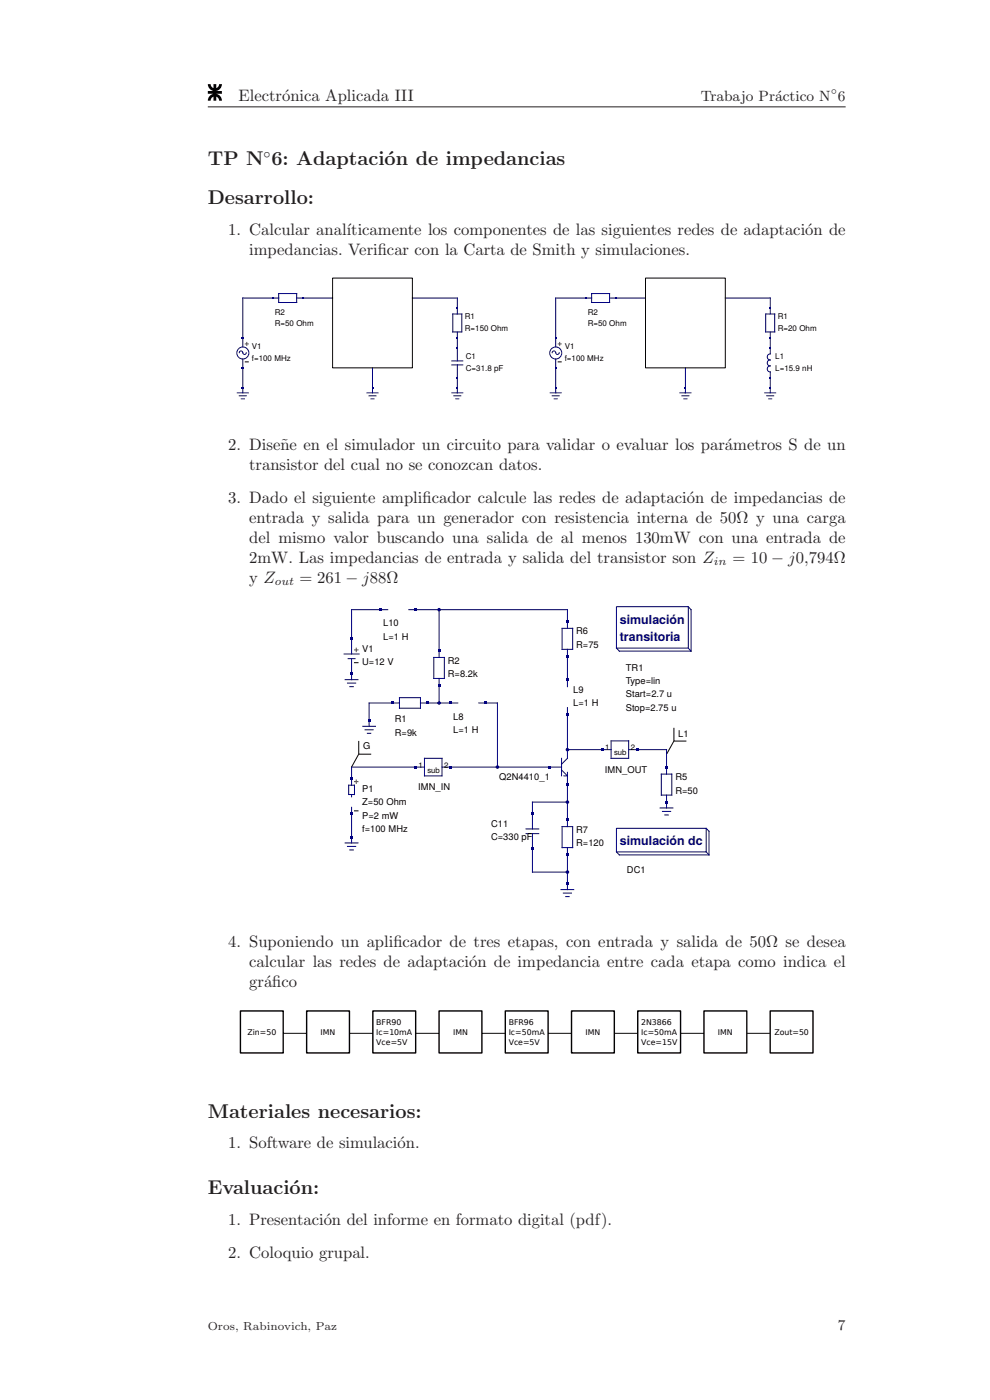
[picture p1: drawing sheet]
<svg xmlns="http://www.w3.org/2000/svg" width="210mm" height="297mm" viewBox="0 0 210 297" stroke-linecap="round" stroke-linejoin="round" font-family="sans-serif">
<defs><g id="words">
<g font-size="4.2" fill="#231f20">
<text x="44.1" y="35">TP N 6: Adaptaci´</text>
<text x="81.6" y="35">on de impedancias</text>
<text x="44.1" y="43.4">Desarrollo:</text>
<text x="44.1" y="237.1">Materiales necesarios:</text>
<text x="44.1" y="253.4">Evaluaci´</text>
<text x="61.4" y="253.4">on:</text>
</g>
<g font-size="3.5" fill="#231f20">
<text x="50.6" y="21.4">Electr´</text>
<text x="59.8" y="21.4">onica Aplicada III</text>
<text x="48.4" y="49.8">1. Calcular anal´ıticamente los componentes de las siguientes redes de adaptaci´</text>
<text x="170.8" y="49.8">on de</text>
<text x="52.9" y="54.1">impedancias. Verifcar con la Carta de Smith y simulaciones.</text>
<text x="80.1" y="54.1">i</text>
<text x="48.4" y="95.5">2. Dise˜</text>
<text x="59.5" y="95.5">ne en el simulador un circuito para validar o evaluar los par´</text>
<text x="153.8" y="95.5">ametros S de un</text>
<text x="52.9" y="99.7">transistor del cual no se conozcan datos.</text>
<text x="48.4" y="106.7">3. Dado el siguiente amplifcador calcule las redes de adaptaci´</text>
<text x="89.6" y="106.7">i</text>
<text x="145.7" y="106.7">on de impedancias de</text>
<text x="52.9" y="110.9">entrada y salida para un generador con resistencia interna de 50Ω y una carga</text>
<text x="52.9" y="115.2">del mismo valor buscando una salida de al menos 130mW con una entrada de</text>
<text x="52.9" y="119.4">2mW. Las impedancias de entrada y salida del transistor son Z</text>
<text x="155.4" y="119.4">= 10 − j0,794Ω</text>
<text x="52.9" y="123.6">y Z</text>
<text x="63.6" y="123.6">= 261 − j88Ω</text>
<text x="48.4" y="200.9">4. Suponiendo un aplifcador de tres etapas, con entrada y salida de 50Ω se desea</text>
<text x="83.4" y="200.9">i</text>
<text x="52.9" y="205.1">calcular las redes de adaptaci´</text>
<text x="52.9" y="209.3">gr´ico</text>
<text x="56" y="209.3">af</text>
<text x="99.5" y="205.1">on de impedancia entre cada etapa como indica el</text>
<text x="48.4" y="243.6">1. Software de simulaci´</text>
<text x="84.3" y="243.6">on.</text>
<text x="48.4" y="259.9">1. Presentaci´</text>
<text x="68.7" y="259.9">on del informe en formato digital (pdf).</text>
<text x="48.4" y="266.9">2. Coloquio grupal.</text>
</g>
<g font-size="3.2" fill="#231f20">
<text x="148.6" y="21.4">Trabajo Pr´</text>
<text x="164.4" y="21.4">actico N 6</text>
<text x="177.8" y="282.1">7</text>
</g>
<text font-size="2.8" fill="#231f20" x="55.9" y="33.4">◦</text>
<g font-size="2.6" fill="#000080">
<text x="131.5" y="132.3">simulación</text>
<text x="131.5" y="136.1">transitoria</text>
<text x="131.5" y="179.3">simulación dc</text>
</g>
<g font-size="2.5" fill="#231f20">
<text x="151.4" y="119.9">in</text>
<text x="58.3" y="124.1">out</text>
<text x="44.1" y="282.1">Oros, Rabinovich, Paz</text>
</g>
<text font-size="2.1" fill="#231f20" x="176.2" y="20">◦</text>
<g font-size="2">
<text x="81.3" y="132.8">L10</text>
<text x="81.3" y="135.7">L=1 H</text>
<text x="122.2" y="134.6">R6</text>
<text x="122.2" y="137.4">R=75</text>
<text x="76.8" y="138.3">V1</text>
<text x="76.8" y="141.1">U=12 V</text>
<text x="95" y="140.8">R2</text>
<text x="95" y="143.6">R=8.2k</text>
<text x="132.8" y="142.2">TR1</text>
<text x="121.6" y="147">L9</text>
<text x="121.6" y="149.8">L=1 H</text>
<text x="132.8" y="145.1">Type=lin</text>
<text x="132.8" y="147.9">Start=2.7 u</text>
<text x="83.8" y="153.3">R1</text>
<text x="96.1" y="152.6">L8</text>
<text x="96.1" y="155.5">L=1 H</text>
<text x="132.8" y="150.7">Stop=2.75 u</text>
<text x="77.1" y="158.8">G</text>
<text x="83.8" y="156.1">R=9k</text>
<text x="143.9" y="156.4">L1</text>
<text x="76.8" y="168">P1</text>
<text x="88.7" y="167.6">IMN_IN</text>
<text x="105.9" y="165.4">Q2N4410_1</text>
<text x="128.3" y="163.9">IMN_OUT</text>
<text x="143.3" y="165.5">R5</text>
<text x="76.8" y="170.8">Z=50 Ohm</text>
<text x="76.8" y="173.6">P=2 mW</text>
<text x="143.3" y="168.3">R=50</text>
<text x="76.8" y="176.5">f=100 MHz</text>
<text x="104.2" y="175.4">C11</text>
<text x="104.2" y="178.2">C=330 pF</text>
<text x="122.2" y="176.7">R7</text>
<text x="122.2" y="179.5">R=120</text>
<text x="133" y="185.3">DC1</text>
</g>
<g font-size="1.7">
<text x="58.3" y="66.8">R2</text>
<text x="58.3" y="69.2">R=50 Ohm</text>
<text x="98.6" y="67.7">R1</text>
<text x="98.6" y="70.1">R=150 Ohm</text>
<text x="124.7" y="66.8">R2</text>
<text x="124.7" y="69.2">R=50 Ohm</text>
<text x="165" y="67.7">R1</text>
<text x="165" y="70.1">R=20 Ohm</text>
<text x="53.4" y="76.5">f=100 MHz</text>
<text x="53.4" y="74.1">V1</text>
<text x="98.8" y="76.2">C1</text>
<text x="119.8" y="76.5">f=100 MHz</text>
<text x="119.8" y="74.1">V1</text>
<text x="164.4" y="76.2">L1</text>
<text x="98.8" y="78.6">C=31.8 pF</text>
<text x="164.4" y="78.6">L=15.9 nH</text>
<text x="52.5" y="219.5">Zin=50</text>
<text x="68" y="219.5">IMN</text>
<text x="79.8" y="217.4">BFR90</text>
<text x="79.8" y="219.5">Ic=10mA</text>
<text x="79.8" y="221.6">Vce=5V</text>
<text x="96.1" y="219.5">IMN</text>
<text x="107.9" y="217.4">BFR96</text>
<text x="107.9" y="219.5">Ic=50mA</text>
<text x="107.9" y="221.6">Vce=5V</text>
<text x="124.2" y="219.5">IMN</text>
<text x="136" y="217.4">2N3866</text>
<text x="136" y="219.5">Ic=50mA</text>
<text x="136" y="221.6">Vce=15V</text>
<text x="152.3" y="219.5">IMN</text>
<text x="164.3" y="219.5">Zout=50</text>
</g>
<g font-size="1.6">
<text x="128.4" y="159.2">1</text>
<text x="130.3" y="160.2">sub</text>
<text x="133.8" y="159.2">2</text>
<text x="88.8" y="162.9">1</text>
<text x="90.7" y="163.9">sub</text>
<text x="94.2" y="162.9">2</text>
</g>
</g></defs>
<path d="M44.1 17.8h.6a.9 .9 0 0 0 .6 .9v-.9h.6v.9a.9 .9 0 0 0 .6-.9h.6a1.5 1.5 0 0 1-1.2 1.5h1.2v.6h-1.2a1.49 1.49 0 0 1 1.2 1.5h-.6a.9 .9 0 0 0-.6-.9v.9h-.6v-.9a.9 .9 0 0 0-.6 .9h-.6a1.5 1.5 0 0 1 1.2-1.5h-1.2v-.6h1.2a1.5 1.5 0 0 1-1.2-1.5z" fill="#000"/>
<path d="M44.1 22.7h135.3" fill="none" stroke="#231f20" stroke-width=".21"/>
<g fill="none" stroke="#000080" stroke-width=".21">
<path d="M117.1 74.8a.41 .41 0 0 1 .5-.3 .41 .41 0 0 1 .3 .5 .37 .37 0 0 0 .4 .2 .37 .37 0 0 0 .3-.4M117.9 76.1v7.2M125.5 62.3h3.8v1.9h-3.8zM125.5 63.2h-7.6v10.4M129.3 63.2h7.6M145.4 78v5.3M153.9 63.2h9.5v3.4M162.4 66.6h1.9v3.8h-1.9zM163.4 70.4v4.7a.64 .64 0 0 0-.7 .6 .64 .64 0 0 0 .7 .6 .63 .63 0 0 0-.7 .7 .63 .63 0 0 0 .7 .6 .64 .64 0 0 0-.7 .7 .64 .64 0 0 0 .7 .6v4.4M116.7 83.3h2.3M117.1 84h1.5M117.6 84.6h.6"/>
<path d="M144.2 83.3h2.4M144.6 84h1.5M145.1 84.6h.6M162.2 83.3h2.3M162.6 84h1.5M163.1 84.6h.6"/>
<circle cx="117.9" cy="74.9" r="1.28"/>
</g>
<path d="M118.4 73h.6M118.7 72.6v.7" fill="none" stroke="#f00" stroke-width=".21"/>
<path d="M118.4 76.8h.6" fill="none" stroke="#000" stroke-width=".21"/>
<g fill="#000080">
<path d="M163.2 71.5h.4v.4h-.4z"/>
<path d="M163.2 65.1h.4v.5h-.4z"/>
<path d="M117.7 71.5h.4v.4h-.4z"/>
<path d="M117.7 77.8h.4v.5h-.4z"/>
<path d="M124 63h.4v.4h-.4z"/>
<path d="M130.4 63h.4v.4h-.4z"/>
<path d="M163.2 82.1h.4v.4h-.4z"/>
<path d="M117.7 82.1h.4v.4h-.4z"/>
<path d="M145.2 82.1h.4v.4h-.4z"/>
<path d="M163.2 80h.4v.4h-.4z"/>
<path d="M163.2 73.6h.4v.4h-.4z"/>
</g>
<path d="M136.9 59h17v19h-17zM52 76.8h.7" fill="none" stroke="#000" stroke-width=".21"/>
<g fill="none" stroke="#000080" stroke-width=".21">
<path d="M50.8 74.8a.41 .41 0 0 1 .5-.3 .41 .41 0 0 1 .3 .5 .37 .37 0 0 0 .4 .2 .37 .37 0 0 0 .2-.4M51.5 76.1v7.2M59.1 62.3h3.8v1.9h-3.8zM59.1 63.2h-7.6v10.4M62.9 63.2h7.6M79 78v5.3M87.5 63.2h9.5v3.4M95.8 77.4h2.4M95.8 76.6h2.4M96 66.6h2v3.8h-2zM97 70.4v6.2M97 77.4v5.9"/>
<path d="M50.3 83.3h2.4M50.8 84h1.4M51.2 84.6h.6M77.8 83.3h2.4M78.3 84h1.5M78.7 84.6h.6M95.8 83.3h2.4M96.3 84h1.4M96.7 84.6h.6"/>
<circle cx="51.5" cy="74.9" r="1.28"/>
</g>
<path d="M52 73h.7M52.3 72.6v.7" fill="none" stroke="#f00" stroke-width=".21"/>
<g fill="#000080">
<path d="M96.8 71.5h.4v.4h-.4z"/>
<path d="M96.8 65.1h.4v.5h-.4z"/>
<path d="M51.3 71.5h.4v.4h-.4z"/>
<path d="M51.3 77.8h.4v.5h-.4z"/>
<path d="M57.6 63h.5v.4h-.5z"/>
<path d="M64 63h.4v.4h-.4z"/>
<path d="M96.8 82.1h.4v.4h-.4z"/>
<path d="M51.3 82.1h.4v.4h-.4z"/>
<path d="M78.8 82.1h.4v.4h-.4z"/>
<path d="M96.8 80h.4v.4h-.4z"/>
<path d="M96.8 73.6h.4v.4h-.4z"/>
</g>
<path d="M70.5 59h17v19h-17zM75.2 140.6h.7M75.2 172h.7" fill="none" stroke="#000" stroke-width=".21"/>
<g fill="none" stroke="#000080" stroke-width=".21">
<path d="M73 138.7h3.2M73.8 139.7h1.5M74.6 139.7v4.5M82.3 129.3h-7.7v9.4M86.7 129.3h33.7v4M92 139.5h2.3v4.4h-2.3zM93.1 129.3v10.2M119.2 133.3h2.3v4.5h-2.3zM120.4 137.8v7.9M130.8 128.7h15.2v8.8h-15.2zM130.8 137.5l.6 .6h15.2M146 137.5l.6 .6"/>
<path d="M146 128.7l.6 .6v8.8M73.2 144.2h2.7M73.7 144.9h1.7M74.2 145.7h.8M76.9 154.1h2.7M77.4 154.8h1.8M77.9 155.6h.8M84.7 149.1h-6.4v5M84.7 148h4.5v2.2h-4.5zM89.2 149.1h7.9M93.1 143.9v5.2M101.6 149.1h3.9v13.6"/>
<path d="M120.4 150.1v10.8l-1.3 1.2M120.4 159h9.2M129.6 157.2h3.8v3.7h-3.8zM133.4 159h8v5.2M73.2 178.8h2.7M73.7 179.6h1.7M74 166.6h1.2v2h-1.2zM74.6 168.6v.4M74.6 171.3v7.5M90 162.7h-15.4v3.9M90 160.9h3.8v3.7h-3.8zM93.8 162.7h25.3"/>
<path d="M111.6 175.9h2.7M111.6 176.8h2.7M112.9 176.8v8.2h7.5M119.1 160.9v3.7M119.1 163.3l1.3 1.3h-.8M119.2 175.4h2.3v4.4h-2.3zM120.4 163.8v11.6M120.4 179.8v8.9M120.4 170.2h-7.5v5.7M130.8 175.7h19v5h-19zM140 171.4h2.8M140.3 164.2h2.2v4.5h-2.2z"/>
<path d="M140.5 172.1h1.8M141 172.9h.8M141.4 168.7v2.7M149.8 175.7l.6 .7v5M74.2 180.3h.8M119 188.7h2.7M119.5 189.5h1.7M120 190.2h.7M130.8 180.7l.6 .7h19M149.8 180.7l.6 .7"/>
</g>
<path d="M75.2 137.9h.7M75.6 137.5v.7M75.2 165.8h.7M75.6 165.5v.7" fill="none" stroke="#f00" stroke-width=".21"/>
<g fill="#000080">
<path d="M120.1 187.2h.5v.5h-.5z"/>
<path d="M112.7 172.4h.5v.5h-.5z"/>
<path d="M112.7 179.8h.5v.5h-.5z"/>
<path d="M120.1 151.4h.5v.4h-.5z"/>
<path d="M120.1 143.9h.5v.5h-.5z"/>
<path d="M120.1 181h.5v.5h-.5z"/>
<path d="M120.1 173.6h.5v.5h-.5z"/>
<path d="M120.1 139h.5v.5h-.5z"/>
<path d="M120.1 131.6h.5v.5h-.5z"/>
<path d="M74.3 177.3h.5v.5h-.5z"/>
<path d="M116.4 162.5h.5v.5h-.5z"/>
<path d="M120.1 166.2h.5v.5h-.5z"/>
<path d="M92.9 145.2h.5v.5h-.5z"/>
<path d="M92.9 137.8h.5v.4h-.5z"/>
<path d="M78 152.6h.5v.5h-.5z"/>
<path d="M95.4 148.9h.5v.5h-.5z"/>
<path d="M102.8 148.9h.5v.5h-.5z"/>
<path d="M83 148.9h.5v.5h-.5z"/>
<path d="M90.4 148.9h.5v.5h-.5z"/>
<path d="M141.1 169.9h.5v.5h-.5z"/>
<path d="M141.1 162.5h.5v.5h-.5z"/>
<path d="M127.5 158.8h.5v.5h-.5z"/>
<path d="M135 158.8h.4v.5h-.4z"/>
<path d="M74.3 165h.5v.5h-.5z"/>
<path d="M74.3 172.4h.5v.5h-.5z"/>
<path d="M80.5 129.1h.5v.5h-.5z"/>
<path d="M87.9 129.1h.5v.5h-.5z"/>
<path d="M74.3 142.7h.5v.5h-.5z"/>
<path d="M74.3 135.3h.5v.5h-.5z"/>
<path d="M87.9 162.5h.5v.5h-.5z"/>
<path d="M95.4 162.5h.5v.5h-.5z"/>
</g>
<g fill="#000080">
<circle cx="120.4" cy="159" r=".38"/>
<circle cx="120.4" cy="185" r=".38"/>
<circle cx="120.4" cy="170.2" r=".38"/>
<circle cx="105.5" cy="162.7" r=".38"/>
<circle cx="93.1" cy="129.3" r=".38"/>
<circle cx="93.1" cy="149.1" r=".38"/>
</g>
<path d="M76.1 160l-1.5 2.7M76.1 157.2v2.8h2.6M142.9 157.2l-1.5 2.7M143 154.4v2.8h2.6M60.1 219.2h103.2" fill="none" stroke="#000" stroke-width=".21"/>
<path d="M79.1 214.5h9.1v8.9h-9.1z" fill="#fff"/>
<path d="M79.1 214.5h9.1v8.9h-9.1z" fill="none" stroke="#000" stroke-width=".3"/>
<path d="M107.2 214.5h9.1v8.9h-9.1z" fill="#fff" stroke="#000" stroke-width=".3"/>
<path d="M65 214.5h9.1v8.9h-9.1z" fill="#fff"/>
<path d="M51 214.5h9.1v8.9h-9.1zM65 214.5h9.1v8.9h-9.1zM163.4 214.5h9.1v8.9h-9.1z" fill="none" stroke="#000" stroke-width=".3"/>
<path d="M135.3 214.5h9.1v8.9h-9.1z" fill="#fff" stroke="#000" stroke-width=".3"/>
<path d="M93.1 214.5h9.1v8.9h-9.1z" fill="#fff"/>
<path d="M93.1 214.5h9.1v8.9h-9.1z" fill="none" stroke="#000" stroke-width=".3"/>
<path d="M121.2 214.5h9.1v8.9h-9.1z" fill="#fff" stroke="#000" stroke-width=".3"/>
<path d="M149.3 214.5h9.1v8.9h-9.1z" fill="#fff"/>
<path d="M149.3 214.5h9.1v8.9h-9.1z" fill="none" stroke="#000" stroke-width=".3"/>
<use href="#words"/>
</svg>
